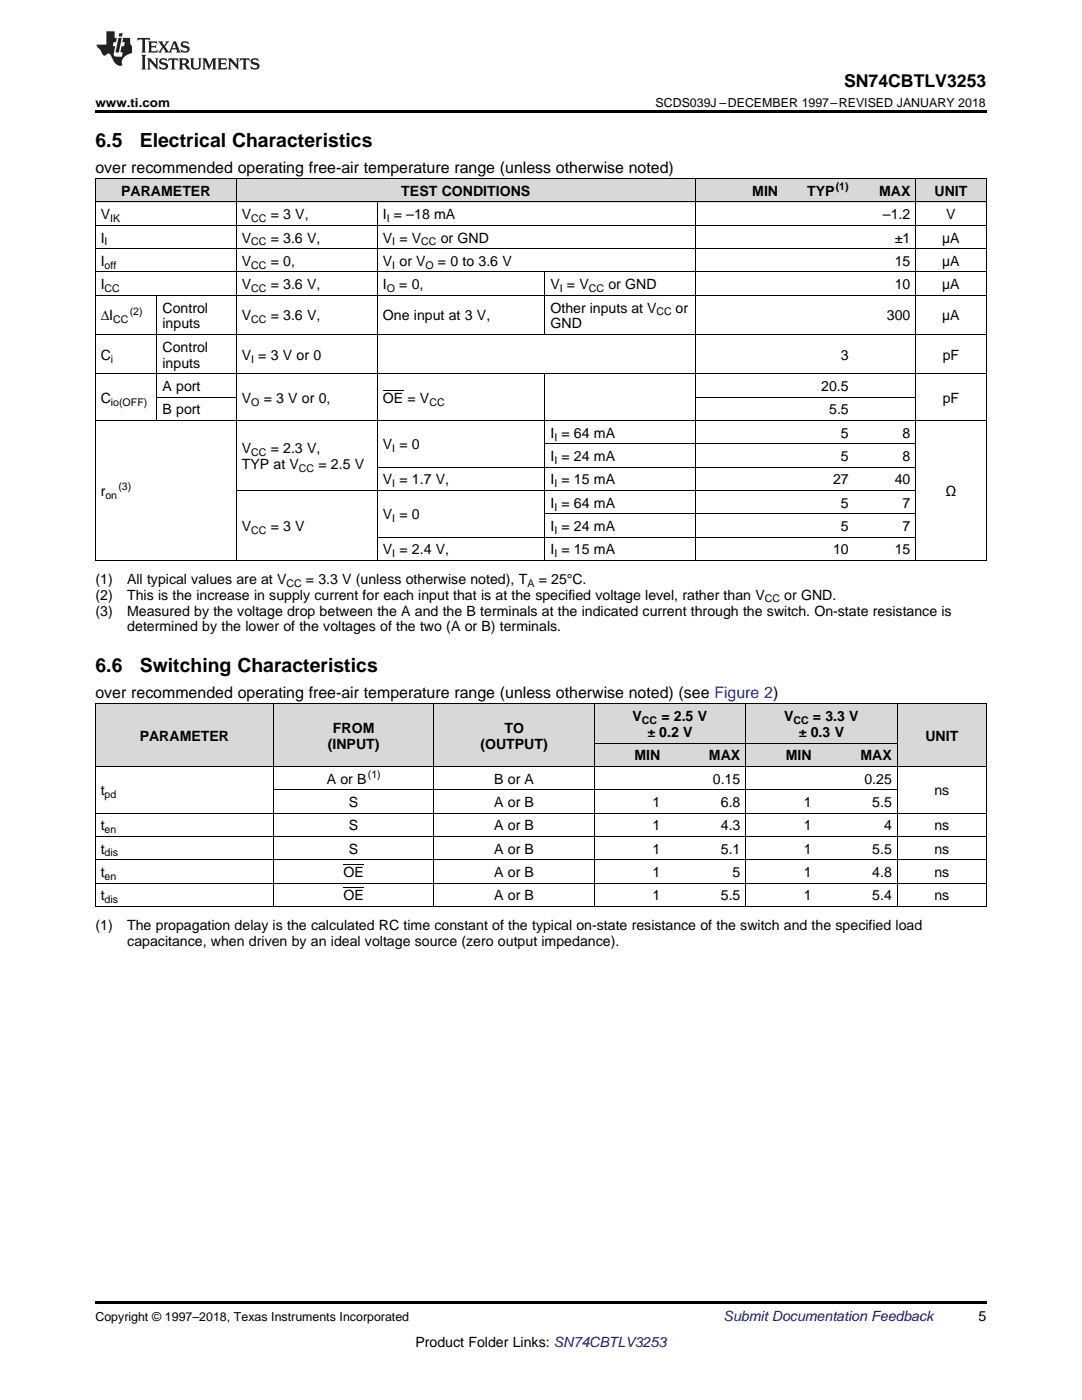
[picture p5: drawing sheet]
<svg xmlns="http://www.w3.org/2000/svg" width="216mm" height="279mm" viewBox="0 0 216 279" stroke-linecap="round" stroke-linejoin="round" font-family="sans-serif">
<defs><g id="words">
<g font-size="3.9">
<text x="19" y="29.3">6.5</text>
<text x="27.9" y="29.3">Electrical Characteristics</text>
<text x="19" y="134.1">6.6</text>
<text x="27.9" y="134.1">Switching Characteristics</text>
</g>
<text font-size="3.5" x="168.4" y="17.3">SN74CBTLV3253</text>
<g font-size="3.2">
<text x="19" y="34.4">over recommended operating free-air temperature range (unless otherwise noted)</text>
<text x="19" y="139.2">over recommended operating free-air temperature range (unless otherwise noted) (see Figure 2)</text>
</g>
<g font-size="2.8">
<text x="24.2" y="39.1">PARAMETER</text>
<text x="80.1" y="39.1">TEST CONDITIONS</text>
<text x="150.1" y="39.1">MIN</text>
<text x="161" y="39.1">TYP</text>
<text x="175.4" y="39.1">MAX</text>
<text x="186.5" y="39.1">UNIT</text>
<text x="20.1" y="43.7">V</text>
<text x="48.3" y="43.7">V</text>
<text x="54" y="43.7">= 3 V,</text>
<text x="76.4" y="43.7">I = –18 mA</text>
<text x="176.2" y="43.7">–1.2</text>
<text x="188.8" y="43.7">V</text>
<text x="20.1" y="48.4">I</text>
<text x="20.1" y="53.1">I</text>
<text x="48.3" y="48.4">V</text>
<text x="48.3" y="53.1">V</text>
<text x="54" y="48.4">= 3.6 V,</text>
<text x="54" y="53.1">= 0,</text>
<text x="76.4" y="48.4">V = V</text>
<text x="76.4" y="53.1">V or V</text>
<text x="87.4" y="53.1">= 0 to 3.6 V</text>
<text x="87.9" y="48.4">or GND</text>
<text x="178.5" y="48.4">±1</text>
<text x="178.5" y="53.1">15</text>
<text x="188" y="48.4">µA</text>
<text x="188" y="53.1">µA</text>
<text x="20.1" y="57.7">I</text>
<text x="48.3" y="57.7">V</text>
<text x="54" y="57.7">= 3.6 V,</text>
<text x="76.4" y="57.7">I</text>
<text x="79.7" y="57.7">= 0,</text>
<text x="109.9" y="57.7">V = V</text>
<text x="121.4" y="57.7">or GND</text>
<text x="178.5" y="57.7">10</text>
<text x="188" y="57.7">µA</text>
<text x="20.1" y="64">∆I</text>
<text x="32.4" y="62.4">Control</text>
<text x="32.4" y="65.5">inputs</text>
<text x="48.3" y="64">V</text>
<text x="54" y="64">= 3.6 V,</text>
<text x="76.4" y="64">One input at 3 V,</text>
<text x="109.9" y="62.4">Other inputs at V</text>
<text x="109.9" y="65.5">GND</text>
<text x="134.8" y="62.4">or</text>
<text x="177" y="64">300</text>
<text x="188" y="64">µA</text>
<text x="20.1" y="71.8">C</text>
<text x="32.4" y="70.2">Control</text>
<text x="48.3" y="71.8">V = 3 V or 0</text>
<text x="167.8" y="71.8">3</text>
<text x="188.1" y="71.8">pF</text>
<text x="32.4" y="73.4">inputs</text>
<text x="20.1" y="80.4">C</text>
<text x="32.4" y="78">A port</text>
<text x="32.4" y="82.7">B port</text>
<text x="48.3" y="80.4">V</text>
<text x="52.6" y="80.4">= 3 V or 0,</text>
<text x="76.4" y="80.4">OE = V</text>
<text x="163.9" y="78">20.5</text>
<text x="165.5" y="82.7">5.5</text>
<text x="188.1" y="80.4">pF</text>
<text x="76.4" y="89.7">V = 0</text>
<text x="109.9" y="87.3">I = 64 mA</text>
<text x="167.8" y="87.3">5</text>
<text x="180.1" y="87.3">8</text>
<text x="48.3" y="90.4">V</text>
<text x="48.3" y="93.6">TYP at V</text>
<text x="54" y="90.4">= 2.3 V,</text>
<text x="63.5" y="93.6">= 2.5 V</text>
<text x="109.9" y="92">I = 24 mA</text>
<text x="167.8" y="92">5</text>
<text x="180.1" y="92">8</text>
<text x="20.1" y="99">r</text>
<text x="76.4" y="96.7">V = 1.7 V,</text>
<text x="109.9" y="96.7">I = 15 mA</text>
<text x="109.9" y="101.3">I = 64 mA</text>
<text x="166.2" y="96.7">27</text>
<text x="167.8" y="101.3">5</text>
<text x="178.5" y="96.7">40</text>
<text x="180.1" y="101.3">7</text>
<text x="188.7" y="99">Ω</text>
<text x="48.3" y="106">V</text>
<text x="54" y="106">= 3 V</text>
<text x="76.4" y="103.6">V = 0</text>
<text x="109.9" y="106">I = 24 mA</text>
<text x="167.8" y="106">5</text>
<text x="180.1" y="106">7</text>
<text x="76.4" y="110.6">V = 2.4 V,</text>
<text x="109.9" y="110.6">I = 15 mA</text>
<text x="166.2" y="110.6">10</text>
<text x="178.5" y="110.6">15</text>
<text x="19" y="116.5">(1)</text>
<text x="19" y="119.7">(2)</text>
<text x="25.4" y="116.5">All typical values are at V</text>
<text x="25.4" y="119.7">This is the increase in supply current for each input that is at the specified voltage level, rather than V</text>
<text x="61" y="116.5">= 3.3 V (unless otherwise noted), T</text>
<text x="107.5" y="116.5">= 25°C.</text>
<text x="156.5" y="119.7">or GND.</text>
<text x="19" y="122.8">(3)</text>
<text x="25.4" y="122.8">Measured by the voltage drop between the A and the B terminals at the indicated current through the switch. On-state resistance is</text>
<text x="25.4" y="126">determined by the lower of the voltages of the two (A or B) terminals.</text>
<text x="126.2" y="143.9">V</text>
<text x="132" y="143.9">=</text>
<text x="134.5" y="143.9">2.5 V</text>
<text x="156.5" y="143.9">V</text>
<text x="162.2" y="143.9">=</text>
<text x="164.7" y="143.9">3.3 V</text>
<text x="27.9" y="147.8">PARAMETER</text>
<text x="65.4" y="149.4">(INPUT)</text>
<text x="66.4" y="146.2">FROM</text>
<text x="95.8" y="149.4">(OUTPUT)</text>
<text x="100.6" y="146.2">TO</text>
<text x="129.2" y="147.1">± 0.2 V</text>
<text x="159.4" y="147.1">± 0.3 V</text>
<text x="184.6" y="147.8">UNIT</text>
<text x="126.6" y="151.7">MIN</text>
<text x="141.5" y="151.7">MAX</text>
<text x="156.8" y="151.7">MIN</text>
<text x="171.7" y="151.7">MAX</text>
<text x="20.1" y="158.7">t</text>
<text x="65.2" y="156.4">A or B</text>
<text x="69.6" y="161">S</text>
<text x="98.6" y="156.4">B or A</text>
<text x="98.6" y="161">A or B</text>
<text x="130.2" y="161">1</text>
<text x="142.2" y="156.4">0.15</text>
<text x="143.8" y="161">6.8</text>
<text x="160.4" y="161">1</text>
<text x="172.5" y="156.4">0.25</text>
<text x="174.1" y="161">5.5</text>
<text x="186.4" y="158.7">ns</text>
<text x="20.1" y="165.7">t</text>
<text x="69.6" y="165.7">S</text>
<text x="98.6" y="165.7">A or B</text>
<text x="130.2" y="165.7">1</text>
<text x="143.8" y="165.7">4.3</text>
<text x="160.4" y="165.7">1</text>
<text x="176.4" y="165.7">4</text>
<text x="186.4" y="165.7">ns</text>
<text x="20.1" y="170.4">t</text>
<text x="69.6" y="170.4">S</text>
<text x="98.6" y="170.4">A or B</text>
<text x="130.2" y="170.4">1</text>
<text x="143.8" y="170.4">5.1</text>
<text x="160.4" y="170.4">1</text>
<text x="174.1" y="170.4">5.5</text>
<text x="186.4" y="170.4">ns</text>
<text x="20.1" y="175">t</text>
<text x="20.1" y="179.7">t</text>
<text x="68.5" y="175">OE</text>
<text x="68.5" y="179.7">OE</text>
<text x="98.6" y="175">A or B</text>
<text x="98.6" y="179.7">A or B</text>
<text x="130.2" y="175">1</text>
<text x="130.2" y="179.7">1</text>
<text x="143.8" y="179.7">5.5</text>
<text x="146.2" y="175">5</text>
<text x="160.4" y="175">1</text>
<text x="160.4" y="179.7">1</text>
<text x="174.1" y="175">4.8</text>
<text x="174.1" y="179.7">5.4</text>
<text x="186.4" y="175">ns</text>
<text x="186.4" y="179.7">ns</text>
<text x="19" y="185.5">(1)</text>
<text x="25.4" y="185.5">The propagation delay is the calculated RC time constant of the typical on-state resistance of the switch and the specified load</text>
<text x="25.4" y="188.7">capacitance, when driven by an ideal voltage source (zero output impedance).</text>
<text x="195.3" y="263.6">5</text>
<text x="82.9" y="268.9">Product Folder Links: SN74CBTLV3253</text>
</g>
<text font-size="2.8" fill="#0000c8" x="144.4" y="263.6">Submit Documentation Feedback</text>
<g font-size="2.5">
<text x="19" y="21.4">www.ti.com</text>
<text x="130.8" y="21.4">SCDS039J –DECEMBER 1997–REVISED JANUARY 2018</text>
<text x="19" y="263.6">Copyright © 1997–2018, Texas Instruments Incorporated</text>
</g>
<g font-size="2.1">
<text x="166.8" y="38">(1)</text>
<text x="22" y="44.3">IK</text>
<text x="50.1" y="44.3">CC</text>
<text x="77.2" y="44.3">I</text>
<text x="20.9" y="49">I</text>
<text x="20.9" y="53.6">off</text>
<text x="50.1" y="49">CC</text>
<text x="50.1" y="53.6">CC</text>
<text x="78.3" y="49">I</text>
<text x="78.3" y="53.6">I</text>
<text x="84.1" y="49">CC</text>
<text x="84.9" y="53.6">O</text>
<text x="20.9" y="58.3">CC</text>
<text x="50.1" y="58.3">CC</text>
<text x="77.2" y="58.3">O</text>
<text x="111.7" y="58.3">I</text>
<text x="117.5" y="58.3">CC</text>
<text x="22.6" y="64.5">CC</text>
<text x="25.9" y="62.8">(2)</text>
<text x="50.1" y="64.5">CC</text>
<text x="131" y="62.9">CC</text>
<text x="22.1" y="72.4">i</text>
<text x="50.1" y="72.4">I</text>
<text x="22.1" y="80.9">io(OFF)</text>
<text x="50.1" y="80.9">O</text>
<text x="85.7" y="80.9">CC</text>
<text x="110.6" y="87.9">I</text>
<text x="50.1" y="91">CC</text>
<text x="59.7" y="94.2">CC</text>
<text x="78.3" y="90.2">I</text>
<text x="110.6" y="92.6">I</text>
<text x="21" y="99.6">on</text>
<text x="23.6" y="97.9">(3)</text>
<text x="78.3" y="97.2">I</text>
<text x="110.6" y="97.2">I</text>
<text x="110.6" y="101.9">I</text>
<text x="50.1" y="106.5">CC</text>
<text x="78.3" y="104.2">I</text>
<text x="110.6" y="106.5">I</text>
<text x="78.3" y="111.2">I</text>
<text x="110.6" y="111.2">I</text>
<text x="57.1" y="117.1">CC</text>
<text x="105.2" y="117.1">A</text>
<text x="152.6" y="120.2">CC</text>
<text x="128.1" y="144.5">CC</text>
<text x="158.3" y="144.5">CC</text>
<text x="73.4" y="155.3">(1)</text>
<text x="20.9" y="159.3">pd</text>
<text x="20.9" y="166.3">en</text>
<text x="20.9" y="170.9">dis</text>
<text x="20.9" y="175.6">en</text>
<text x="20.9" y="180.2">dis</text>
</g>
</g></defs>
<g fill="#d8d8d8">
<path d="M19 140.5h35.6v12.5h-35.6z"/>
<path d="M54.6 140.5h32v12.5h-32z"/>
<path d="M86.6 140.5h32v12.5h-32z"/>
<path d="M179.1 140.5h17.7v12.5h-17.7z"/>
<path d="M118.6 148.3h14.2v4.7h-14.2z"/>
<path d="M132.8 148.3h16v4.7h-16z"/>
<path d="M148.8 148.3h14.3v4.7h-14.3z"/>
<path d="M163.1 148.3h16v4.7h-16z"/>
<path d="M118.6 140.5h14.2v7.8h-14.2z"/>
<path d="M132.8 140.5h16v7.8h-16z"/>
<path d="M148.8 140.5h14.3v7.8h-14.3z"/>
<path d="M163.1 140.5h16v7.8h-16z"/>
<path d="M19 35.7h12.4v4.7h-12.4z"/>
<path d="M31.4 35.7h15.8v4.7h-15.8z"/>
<path d="M47.2 35.7h28.2v4.7h-28.2z"/>
<path d="M75.4 35.7h33.4v4.7h-33.4z"/>
<path d="M108.8 35.7h29.9v4.7h-29.9z"/>
<path d="M138.7 35.7h17.7v4.7h-17.7z"/>
<path d="M156.4 35.7h14v4.7h-14z"/>
<path d="M170.4 35.7h12.3v4.7h-12.3z"/>
<path d="M182.7 35.7h14.1v4.7h-14.1z"/>
</g>
<g fill="#000">
<path d="M19 22h177.8v.5h-177.8zM19 111.9h.2zM47.1 111.9h.1zM75.2 111.9h.2zM108.7 111.9h.1zM138.6 111.9h.1zM182.6 111.9h.1zM196.7 111.9h.1zM19 180.9h.2zM86.5 180.9h.1zM118.5 180.9h.1zM132.7 180.9h.1z"/>
<path d="M148.7 180.9h.1zM162.9 180.9h.2zM179 180.9h.1zM196.7 180.9h.1zM19 259.7h177.8v.5h-177.8z"/>
</g>
<g fill="none" stroke="#000" stroke-width=".2">
<path d="M19 35.6h177.8M19.1 35.7v76.2M47.1 35.7v76.2M138.7 35.7v76.2M182.7 35.7v76.2M196.8 35.7v76.2M19 58.9h177.8M19 54.3h177.8M19 49.6h177.8M19 45h177.8M19 40.3h177.8M31.3 58.9v25.1"/>
<path d="M75.3 40.3v71.6M108.7 54.3v12.5M19 74.6h177.8M19 66.8h177.8M31.4 79.3h15.8M108.7 74.6v37.3M138.7 79.3h44M19 83.9h177.8M47.2 97.9h135.5M75.4 93.2h107.3M108.8 88.6h73.9M19 111.8h177.8"/>
<path d="M75.4 107.2h107.3M108.8 102.5h73.9M19 152.9h177.8M19 140.5h177.8M19.1 140.5v40.4M54.6 140.5v40.4M54.6 157.6h124.4M86.6 140.5v40.4M118.6 140.5v40.4M118.6 148.3h60.4M148.8 140.5v40.4M179 140.5v40.4"/>
<path d="M196.8 140.5v40.4M19 176.2h177.8M19 171.6h177.8M19 166.9h177.8M19 162.3h177.8M19 180.9h177.8"/>
</g>
<g fill="#231f20">
<path d="M27.5 7.6l-.1 .5 .4-.2h.6v.1v2.1l-.2 .4h1l-.3-.4v-2.1l.1-.1h.5l.5 .2-.2-.5zM29.5 8.3l.2 .3v1.5l-.2 .4h1.8l.2-.6a1.04 1.04 0 0 1-1.3 .2v-.7h.6l.3 .2v-.6l-.3 .2h-.6v-.6l.8-.1 .4 .3-.2-.5zM31.5 8.3l.9 1.1-.9 1.1h.8l-.2-.2 .5-.7 .4 .7-.2 .2h1.5l-.1-.2 .1-.4h.9l.1 .4-.2 .2h1l-.3-.3-.7-1.9h-.5l-.9 2-.8-1 .9-1h-.8l.1 .3-.3 .5-.4-.6 .2-.2zM34.7 8.6l.4 1h-.7zM36.3 8.4a.63 .63 0 0 0-.2 .7 .63 .63 0 0 0 .6 .4l.6 .2 .1 .2a.75 .75 0 0 1-.7 .4 .75 .75 0 0 1-.6-.5l.1 .7 .1-.1a1.11 1.11 0 0 0 1.5-.6 1.13 1.13 0 0 0-1.2-.8l-.1-.4a1.04 1.04 0 0 1 1.2 .2l-.2-.5-.1 .1-.5-.2zM28.2 10.9l.2 .4v2.2l-.2 .4h1l-.3-.4v-2.2l.3-.4zM29.3 11.6l.3 .4v1.5l-.3 .4h.8l-.2-.4v-1.3l1.5 1.7v-1.9l.2-.4h-.7l.2 .4v.9l-1.1-1.3zM32 11.8a.62 .62 0 0 0-.2 .7 .62 .62 0 0 0 .6 .4l.6 .1 .1 .3a.76 .76 0 0 1-.7 .3 .76 .76 0 0 1-.6-.4l.1 .7 .1-.1a1.11 1.11 0 0 0 1.5-.6 1.13 1.13 0 0 0-1.2-.8l-.1-.4a1.04 1.04 0 0 1 1.2 .2l-.2-.6-.1 .1-.5-.1zM33.7 11.6l-.2 .6a.61 .61 0 0 1 .8-.3v1.6l-.2 .4h.9l-.2-.4v-1.6a.63 .63 0 0 1 .8 .3l-.2-.6zM35.6 11.6l.3 .4v1.5l-.3 .4h1l-.2-.2v-.8l.5 .2a.76 .76 0 0 0 1.2 .7l-1-1a.58 .58 0 0 0 .6-.5 .58 .58 0 0 0-.5-.6zM36.4 11.9h.1a.45 .45 0 0 1 .5 .1 .45 .45 0 0 1 .1 .5l-.7 .2zM37.9 11.6l.2 .2a2.17 2.17 0 0 0 .3 1.9 .99 .99 0 0 0 1.6-.6v-1.1l.2-.4h-.7l.2 .2a1.92 1.92 0 0 1-.2 1.8 .6 .6 0 0 1-.9-.5v-1.1l.2-.4zM40.4 11.6l.2 .4v1.5l-.2 .4h.7l-.2-.4v-1.4l.8 1.8 .8-1.8v1.4l-.2 .4h.9l-.2-.4v-1.5l.2-.4h-.8l-.6 1.5-.6-1.5zM43.4 11.6l.2 .4v1.5l-.2 .4h1.8l.2-.6a1.04 1.04 0 0 1-1.3 .1v-.6h.5l.4 .2v-.6l-.4 .2h-.5v-.7h.8l.3 .3-.1-.6zM45.5 11.6l.2 .4v1.5l-.2 .4h.7l-.2-.4v-1.3l1.5 1.7v-1.9l.2-.4h-.7l.2 .4v.9l-1.1-1.3zM47.9 11.6l-.1 .6a.61 .61 0 0 1 .8-.3v1.6l-.3 .4h1l-.3-.4 .1-1.6a.63 .63 0 0 1 .7 .3l-.1-.6zM50.2 11.8a.62 .62 0 0 0-.2 .7 .62 .62 0 0 0 .6 .4l.6 .1 .2 .3a.76 .76 0 0 1-.8 .3 .76 .76 0 0 1-.6-.4l.1 .7 .2-.1a1.11 1.11 0 0 0 1.5-.6 1.13 1.13 0 0 0-1.3-.8l-.1-.4a1.04 1.04 0 0 1 1.2 .2l-.1-.6-.2 .1-.5-.1z"/>
<path d="M21.2 6.3v2.6h-1.9l.1 .4 .7 .9a.91 .91 0 0 0 1 .8 .56 .56 0 0 1 .5-.3 .56 .56 0 0 1 .5 .3l.4 .8a1.53 1.53 0 0 0 1.9 1.2 1.54 1.54 0 0 1 1-2.1l.9-.3v-1.4a1.52 1.52 0 0 1-.3-1.6h-1.4l-.2 .8h.5l-.2 .8h-.4l-.2 1v.2l.4 .1-.2 .8a1.93 1.93 0 0 1-1.6-.3l.3-1.8h-.5l.2-.8h.4l.2-.8h-.4v-1.3zM23.6 7.6l-.6 2.9h.7l.6-2.9zM23.8 6.6l-.1 .7h.6l.2-.7z"/>
</g>
<path d="M76.4 77.9h4.1M68.5 177.2h4.1M68.5 172.5h4.1" fill="none" stroke="#000" stroke-width=".2"/>
<use href="#words"/>
</svg>
